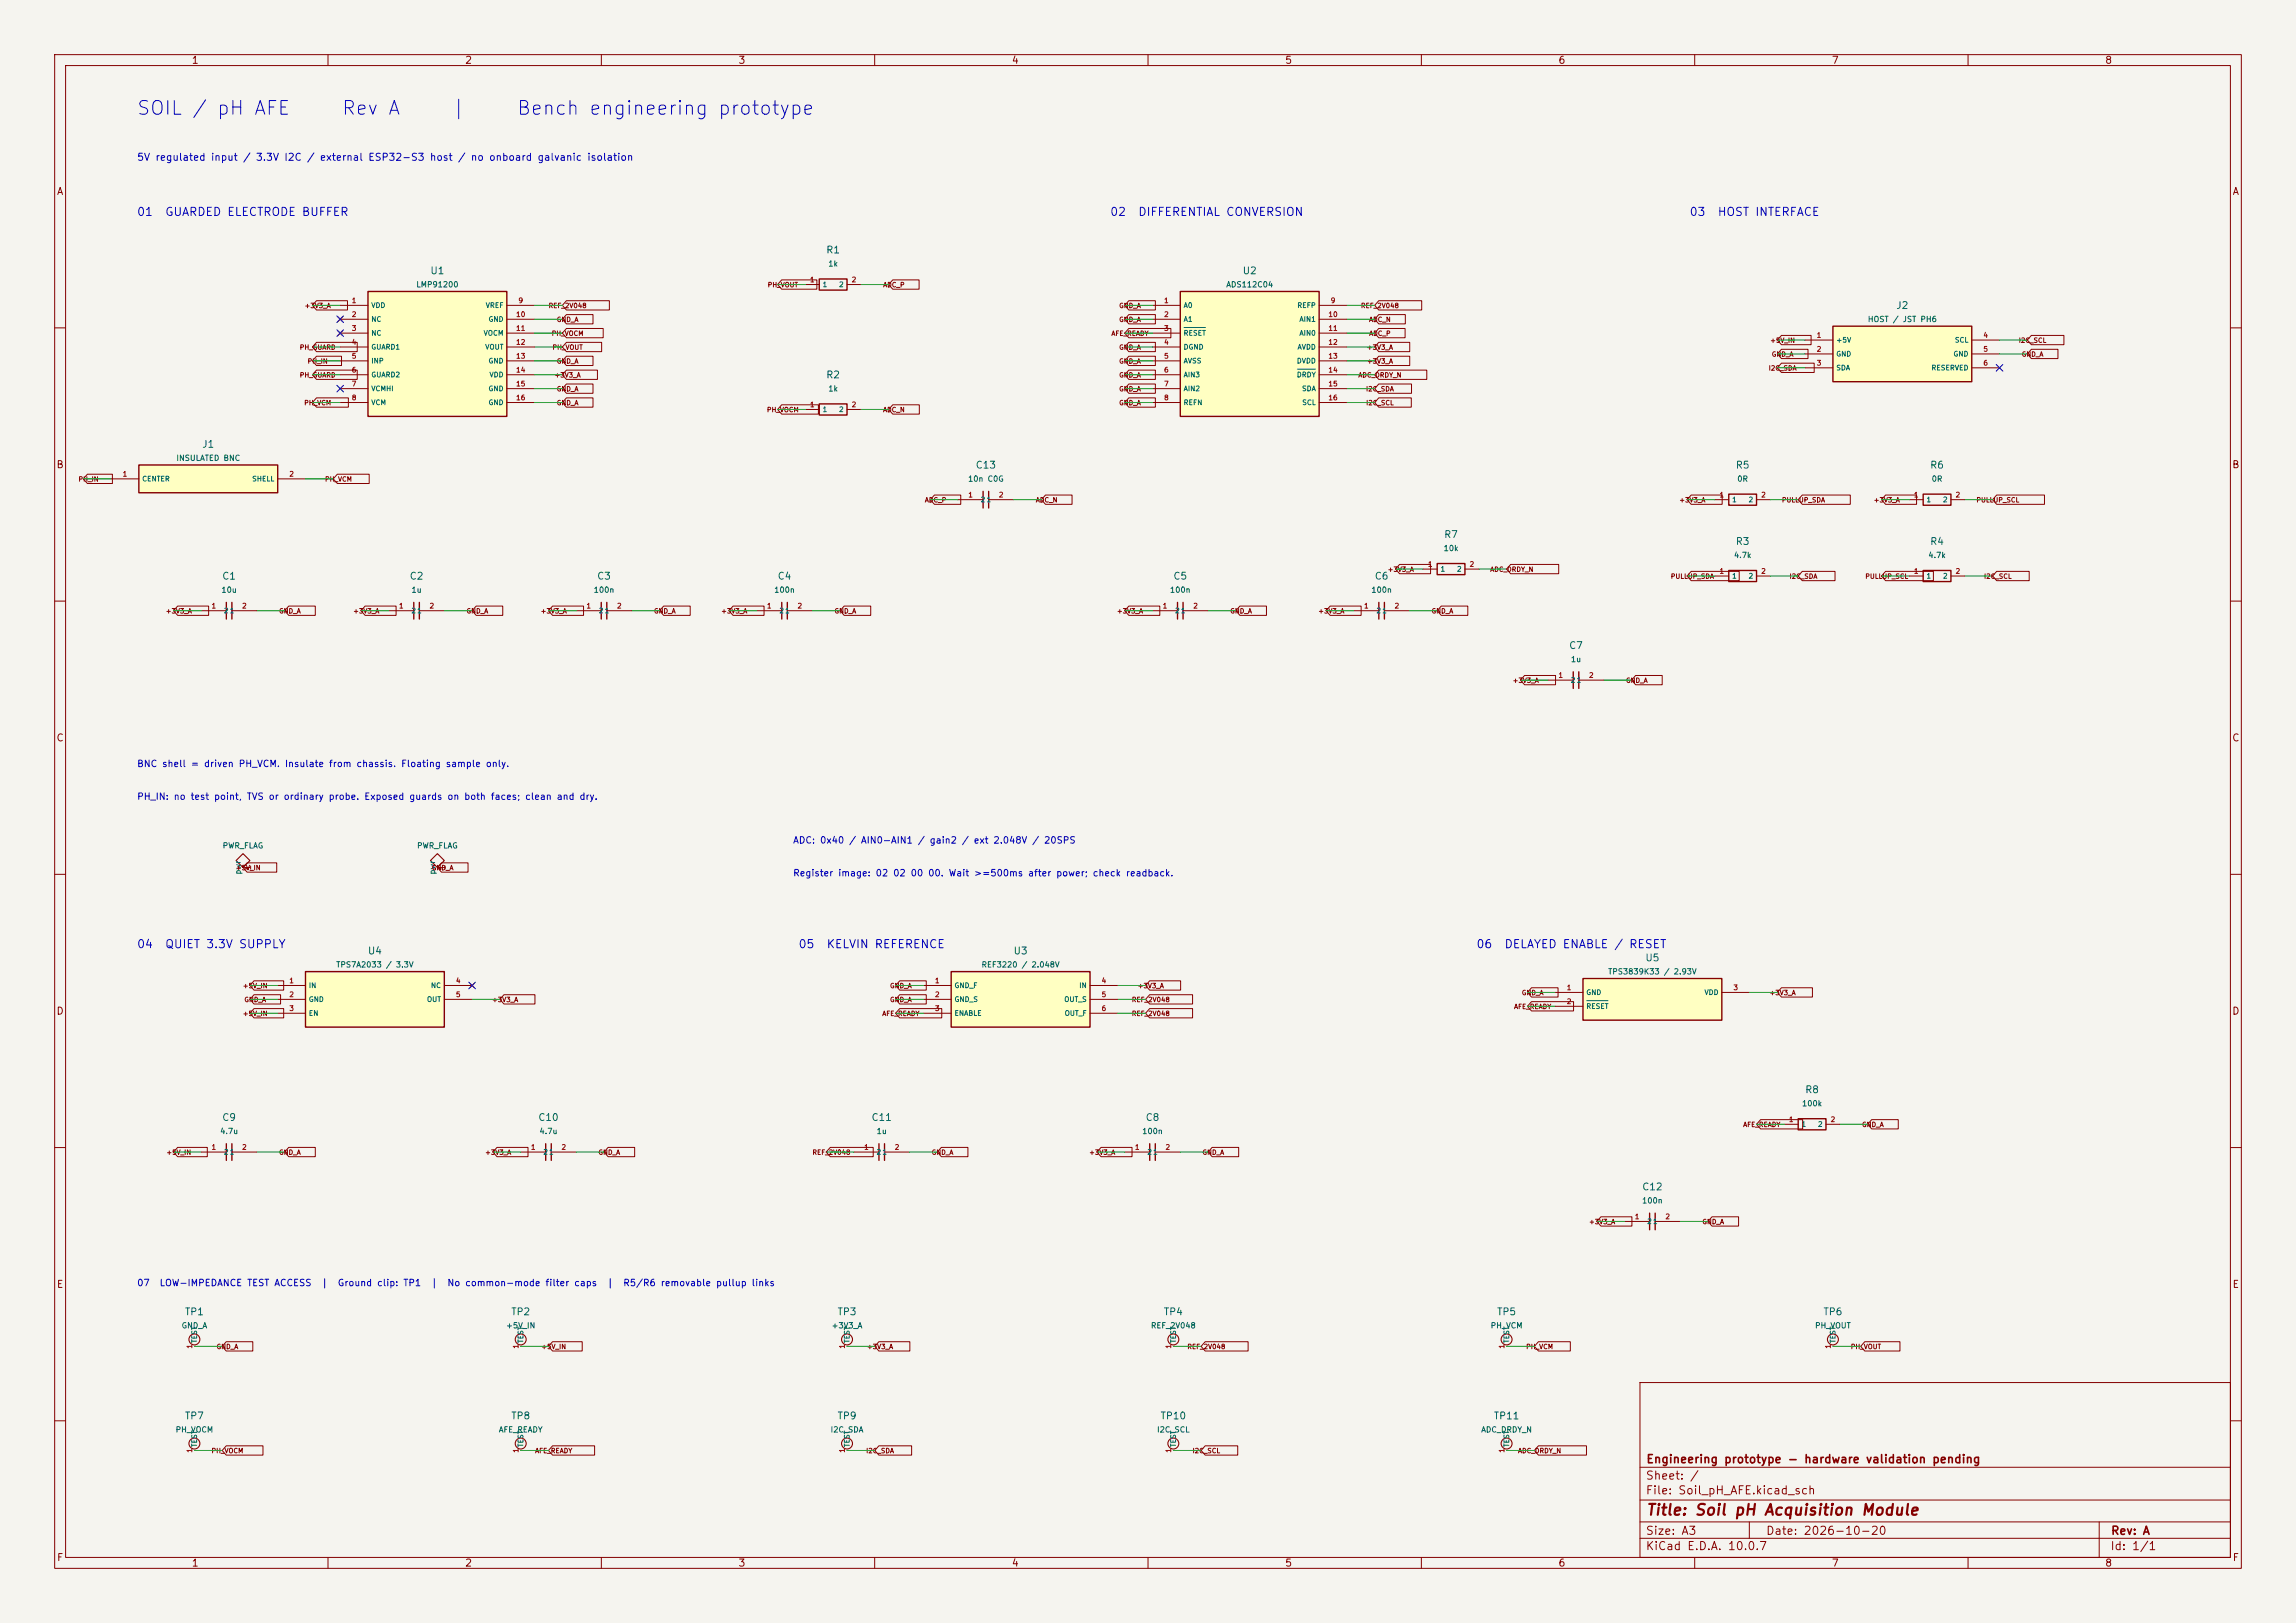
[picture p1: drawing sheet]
<svg xmlns="http://www.w3.org/2000/svg" width="420mm" height="297mm" viewBox="0 0 420 297" stroke-linecap="round" stroke-linejoin="round" font-family="sans-serif">
<defs><g id="words">
<g font-size="2.5" fill="#0000c2">
<text x="24.9" y="21.7">SOIL / pH AFE</text>
<text x="62.4" y="21.7">Rev A</text>
<text x="82.5" y="21.7">|</text>
<text x="94.4" y="21.7">Bench engineering prototype</text>
</g>
<text font-size="2" fill="#840000" x="301" y="277.8">Title: Soil pH Acquisition Module</text>
<g font-size="1.5" fill="#0000c2">
<text x="25" y="39.9">01</text>
<text x="30.1" y="39.9">GUARDED ELECTRODE BUFFER</text>
<text x="203" y="39.9">02</text>
<text x="208.1" y="39.9">DIFFERENTIAL CONVERSION</text>
<text x="309" y="39.9">03</text>
<text x="314.1" y="39.9">HOST INTERFACE</text>
<text x="25" y="173.9">04</text>
<text x="30.1" y="173.9">QUIET 3.3V SUPPLY</text>
<text x="146" y="173.9">05</text>
<text x="151.1" y="173.9">KELVIN REFERENCE</text>
<text x="270" y="173.9">06</text>
<text x="275.1" y="173.9">DELAYED ENABLE / RESET</text>
</g>
<g font-size="1.5" fill="#840000">
<text x="301" y="268.1">Engineering prototype - hardware validation pending</text>
<text x="300.9" y="273.8">File: Soil_pH_AFE.kicad_sch</text>
<text x="300.9" y="271.1">Sheet: /</text>
<text x="300.9" y="281.2">Size: A3</text>
<text x="322.9" y="281.2">Date: 2026-10-20</text>
<text x="386" y="281.2">Rev: A</text>
<text x="300.9" y="284">KiCad E.D.A. 10.0.7</text>
<text x="385.9" y="284">Id: 1/1</text>
</g>
<g font-size="1.3" fill="#840000">
<text x="35" y="12">1</text>
<text x="85" y="12">2</text>
<text x="135" y="12">3</text>
<text x="185" y="12">4</text>
<text x="235" y="12">5</text>
<text x="285" y="12">6</text>
<text x="335" y="12">7</text>
<text x="385" y="12">8</text>
<text x="10.3" y="36">A</text>
<text x="408.3" y="36">A</text>
<text x="10.2" y="86">B</text>
<text x="408.2" y="86">B</text>
<text x="10.2" y="136">C</text>
<text x="408.2" y="136">C</text>
<text x="10.2" y="186">D</text>
<text x="408.2" y="186">D</text>
<text x="10.3" y="236">E</text>
<text x="408.3" y="236">E</text>
<text x="10.3" y="286">F</text>
<text x="35" y="287">1</text>
<text x="85" y="287">2</text>
<text x="135" y="287">3</text>
<text x="185" y="287">4</text>
<text x="235" y="287">5</text>
<text x="285" y="287">6</text>
<text x="335" y="287">7</text>
<text x="385" y="287">8</text>
<text x="408.3" y="286">F</text>
</g>
<text font-size="1.3" fill="#0000c2" x="25" y="29.7">5V regulated input / 3.3V I2C / external ESP32-S3 host / no onboard galvanic isolation</text>
<g font-size="1.3" fill="#006464">
<text x="151" y="46.7">R1</text>
<text x="78.6" y="50.5">U1</text>
<text x="227.2" y="50.5">U2</text>
<text x="346.8" y="56.8">J2</text>
<text x="151" y="69.5">R2</text>
<text x="36.9" y="82.2">J1</text>
<text x="178.4" y="86.1">C13</text>
<text x="317.4" y="86.1">R5</text>
<text x="353" y="86.1">R6</text>
<text x="264.1" y="98.8">R7</text>
<text x="317.4" y="100">R3</text>
<text x="353" y="100">R4</text>
<text x="40.5" y="106.4">C1</text>
<text x="74.8" y="106.4">C2</text>
<text x="109.1" y="106.4">C3</text>
<text x="142.1" y="106.4">C4</text>
<text x="214.5" y="106.4">C5</text>
<text x="251.4" y="106.4">C6</text>
<text x="286.9" y="119.1">C7</text>
<text x="67.2" y="175">U4</text>
<text x="185.3" y="175">U3</text>
<text x="300.9" y="176.2">U5</text>
<text x="330.1" y="200.4">R8</text>
<text x="40.5" y="205.4">C9</text>
<text x="98.4" y="205.4">C10</text>
<text x="159.3" y="205.4">C11</text>
<text x="209.5" y="205.4">C8</text>
<text x="300.3" y="218.1">C12</text>
<text x="33.7" y="241">TP1</text>
<text x="93.4" y="241">TP2</text>
<text x="153.1" y="241">TP3</text>
<text x="212.8" y="241">TP4</text>
<text x="273.7" y="241">TP5</text>
<text x="333.4" y="241">TP6</text>
<text x="33.7" y="260">TP7</text>
<text x="93.4" y="260">TP8</text>
<text x="153.1" y="260">TP9</text>
<text x="212.2" y="260">TP10</text>
<text x="273.1" y="260">TP11</text>
</g>
<g font-size="1.2" fill="#0000c2">
<text x="25" y="140.7">BNC shell = driven PH_VCM. Insulate from chassis. Floating sample only.</text>
<text x="25" y="146.7">PH_IN: no test point, TVS or ordinary probe. Exposed guards on both faces; clean and dry.</text>
<text x="145" y="154.7">ADC: 0x40 / AIN0-AIN1 / gain2 / ext 2.048V / 20SPS</text>
<text x="145" y="160.7">Register image: 02 02 00 00. Wait &gt;=500ms after power; check readback.</text>
<text x="25" y="235.7">07</text>
<text x="29.1" y="235.7">LOW-IMPEDANCE TEST ACCESS</text>
<text x="58.7" y="235.7">|</text>
<text x="61.7" y="235.7">Ground clip: TP1</text>
<text x="78.8" y="235.7">|</text>
<text x="81.7" y="235.7">No common-mode filter caps</text>
<text x="110.9" y="235.7">|</text>
<text x="113.9" y="235.7">R5/R6 removable pullup links</text>
</g>
<g font-size="1" fill="#006464">
<text x="76.1" y="52.8">LMP91200</text>
<text x="151.4" y="49">1k</text>
<text x="224.2" y="52.8">ADS112C04</text>
<text x="341.6" y="59.2">HOST / JST PH6</text>
<text x="151.4" y="71.9">1k</text>
<text x="32.2" y="84.6">INSULATED BNC</text>
<text x="177" y="88.4">10n C0G</text>
<text x="317.7" y="88.4">0R</text>
<text x="353.3" y="88.4">0R</text>
<text x="264" y="101.1">10k</text>
<text x="317.1" y="102.4">4.7k</text>
<text x="352.6" y="102.4">4.7k</text>
<text x="40.4" y="108.7">10u</text>
<text x="75.2" y="108.7">1u</text>
<text x="108.5" y="108.7">100n</text>
<text x="141.5" y="108.7">100n</text>
<text x="213.9" y="108.7">100n</text>
<text x="250.7" y="108.7">100n</text>
<text x="287.3" y="121.4">1u</text>
<text x="40.6" y="155.5">PWR_FLAG</text>
<text x="76.2" y="155.5">PWR_FLAG</text>
<text x="44.3" y="160.1" transform="rotate(-90 44.3 160.1)">pwr</text>
<text x="79.8" y="160.1" transform="rotate(-90 79.8 160.1)">pwr</text>
<text x="61.4" y="177.3">TPS7A2033 / 3.3V</text>
<text x="179.4" y="177.3">REF3220 / 2.048V</text>
<text x="294.1" y="178.6">TPS3839K33 / 2.93V</text>
<text x="329.5" y="202.7">100k</text>
<text x="40.2" y="207.8">4.7u</text>
<text x="98.6" y="207.8">4.7u</text>
<text x="160.3" y="207.8">1u</text>
<text x="208.8" y="207.8">100n</text>
<text x="300.3" y="220.5">100n</text>
<text x="33.1" y="243.3">GND_A</text>
<text x="92.5" y="243.3">+5V_IN</text>
<text x="152" y="243.3">+3V3_A</text>
<text x="210.4" y="243.3">REF_2V048</text>
<text x="272.6" y="243.3">PH_VCM</text>
<text x="331.9" y="243.3">PH_VOUT</text>
<text x="32" y="262.4">PH_VOCM</text>
<text x="91.2" y="262.4">AFE_READY</text>
<text x="151.8" y="262.4">I2C_SDA</text>
<text x="211.6" y="262.4">I2C_SCL</text>
<text x="270.8" y="262.4">ADC_DRDY_N</text>
</g>
<g font-size="1" fill="#a90000">
<text x="46.1" y="159.3" transform="rotate(-90 46.1 159.3)">1</text>
<text x="81.7" y="159.3" transform="rotate(-90 81.7 159.3)">1</text>
</g>
<g font-size=".9" fill="#840000">
<text x="140.3" y="52.8">PH_VOUT</text>
<text x="161.5" y="52.8">ADC_P</text>
<text x="55.6" y="56.6">+3V3_A</text>
<text x="100.3" y="56.6">REF_2V048</text>
<text x="101.8" y="59.1">GND_A</text>
<text x="204.6" y="59.1">GND_A</text>
<text x="204.6" y="56.6">GND_A</text>
<text x="248.9" y="56.6">REF_2V048</text>
<text x="250.3" y="59.1">ADC_N</text>
<text x="54.7" y="64.2">PH_GUARD</text>
<text x="100.8" y="61.7">PH_VOCM</text>
<text x="101" y="64.2">PH_VOUT</text>
<text x="203.2" y="61.7">AFE_READY</text>
<text x="204.6" y="64.2">GND_A</text>
<text x="249.9" y="64.2">+3V3_A</text>
<text x="250.4" y="61.7">ADC_P</text>
<text x="323.7" y="62.9">+5V_IN</text>
<text x="324" y="65.5">GND_A</text>
<text x="369.2" y="62.9">I2C_SCL</text>
<text x="369.7" y="65.5">GND_A</text>
<text x="54.7" y="69.3">PH_GUARD</text>
<text x="56.2" y="66.7">PH_IN</text>
<text x="101.4" y="69.3">+3V3_A</text>
<text x="101.8" y="71.8">GND_A</text>
<text x="101.8" y="66.7">GND_A</text>
<text x="204.6" y="71.8">GND_A</text>
<text x="204.6" y="66.7">GND_A</text>
<text x="204.6" y="69.3">GND_A</text>
<text x="248.4" y="69.3">ADC_DRDY_N</text>
<text x="249.8" y="71.8">I2C_SDA</text>
<text x="249.9" y="66.7">+3V3_A</text>
<text x="323.4" y="68">I2C_SDA</text>
<text x="55.6" y="74.4">PH_VCM</text>
<text x="101.8" y="74.4">GND_A</text>
<text x="140.2" y="75.6">PH_VOCM</text>
<text x="161.4" y="75.6">ADC_N</text>
<text x="204.6" y="74.4">GND_A</text>
<text x="249.8" y="74.4">I2C_SCL</text>
<text x="14.3" y="88.3">PH_IN</text>
<text x="59.4" y="88.3">PH_VCM</text>
<text x="169.1" y="92.1">ADC_P</text>
<text x="189.4" y="92.1">ADC_N</text>
<text x="307.1" y="92.1">+3V3_A</text>
<text x="325.9" y="92.1">PULLUP_SDA</text>
<text x="342.7" y="92.1">+3V3_A</text>
<text x="361.4" y="92.1">PULLUP_SCL</text>
<text x="253.8" y="104.8">+3V3_A</text>
<text x="272.5" y="104.8">ADC_DRDY_N</text>
<text x="305.5" y="106.1">PULLUP_SDA</text>
<text x="327.3" y="106.1">I2C_SDA</text>
<text x="341.1" y="106.1">PULLUP_SCL</text>
<text x="362.8" y="106.1">I2C_SCL</text>
<text x="30.2" y="112.5">+3V3_A</text>
<text x="51" y="112.5">GND_A</text>
<text x="64.5" y="112.5">+3V3_A</text>
<text x="85.2" y="112.5">GND_A</text>
<text x="98.8" y="112.5">+3V3_A</text>
<text x="119.5" y="112.5">GND_A</text>
<text x="131.8" y="112.5">+3V3_A</text>
<text x="152.6" y="112.5">GND_A</text>
<text x="204.2" y="112.5">+3V3_A</text>
<text x="224.9" y="112.5">GND_A</text>
<text x="241.1" y="112.5">+3V3_A</text>
<text x="261.8" y="112.5">GND_A</text>
<text x="276.6" y="125.2">+3V3_A</text>
<text x="297.3" y="125.2">GND_A</text>
<text x="43.1" y="159.5">+5V_IN</text>
<text x="78.9" y="159.5">GND_A</text>
<text x="44.3" y="181">+5V_IN</text>
<text x="44.6" y="183.6">GND_A</text>
<text x="89.9" y="183.6">+3V3_A</text>
<text x="162.7" y="183.6">GND_A</text>
<text x="162.7" y="181">GND_A</text>
<text x="206.9" y="183.6">REF_2V048</text>
<text x="208" y="181">+3V3_A</text>
<text x="276.9" y="184.9">AFE_READY</text>
<text x="278.3" y="182.3">GND_A</text>
<text x="323.6" y="182.3">+3V3_A</text>
<text x="44.3" y="186.1">+5V_IN</text>
<text x="161.3" y="186.1">AFE_READY</text>
<text x="206.9" y="186.1">REF_2V048</text>
<text x="318.8" y="206.4">AFE_READY</text>
<text x="340.5" y="206.4">GND_A</text>
<text x="30.4" y="211.5">+5V_IN</text>
<text x="51" y="211.5">GND_A</text>
<text x="88.7" y="211.5">+3V3_A</text>
<text x="109.4" y="211.5">GND_A</text>
<text x="148.5" y="211.5">REF_2V048</text>
<text x="170.3" y="211.5">GND_A</text>
<text x="199.1" y="211.5">+3V3_A</text>
<text x="219.9" y="211.5">GND_A</text>
<text x="290.6" y="224.2">+3V3_A</text>
<text x="311.3" y="224.2">GND_A</text>
<text x="39.5" y="247.1">GND_A</text>
<text x="98.9" y="247.1">+5V_IN</text>
<text x="158.5" y="247.1">+3V3_A</text>
<text x="217.1" y="247.1">REF_2V048</text>
<text x="279.1" y="247.1">PH_VCM</text>
<text x="338.5" y="247.1">PH_VOUT</text>
<text x="38.6" y="266.1">PH_VOCM</text>
<text x="97.8" y="266.1">AFE_READY</text>
<text x="158.3" y="266.1">I2C_SDA</text>
<text x="218.1" y="266.1">I2C_SCL</text>
<text x="277.6" y="266.1">ADC_DRDY_N</text>
</g>
<g font-size=".9" fill="#a90000">
<text x="148.1" y="51.9">1</text>
<text x="155.7" y="51.9">2</text>
<text x="64.3" y="55.7">1</text>
<text x="64.3" y="58.2">2</text>
<text x="94.3" y="58.2">10</text>
<text x="94.7" y="55.7">9</text>
<text x="212.8" y="55.7">1</text>
<text x="212.8" y="58.2">2</text>
<text x="242.9" y="58.2">10</text>
<text x="243.3" y="55.7">9</text>
<text x="64.3" y="60.8">3</text>
<text x="64.3" y="63.3">4</text>
<text x="64.3" y="65.8">5</text>
<text x="94.3" y="60.8">11</text>
<text x="94.3" y="63.3">12</text>
<text x="94.3" y="65.8">13</text>
<text x="212.8" y="60.8">3</text>
<text x="212.8" y="63.3">4</text>
<text x="212.8" y="65.8">5</text>
<text x="242.9" y="60.8">11</text>
<text x="242.9" y="63.3">12</text>
<text x="242.9" y="65.8">13</text>
<text x="332.2" y="62">1</text>
<text x="332.2" y="64.6">2</text>
<text x="362.7" y="62">4</text>
<text x="362.7" y="64.6">5</text>
<text x="64.3" y="68.4">6</text>
<text x="64.3" y="70.9">7</text>
<text x="94.3" y="68.4">14</text>
<text x="94.3" y="70.9">15</text>
<text x="212.8" y="68.4">6</text>
<text x="212.8" y="70.9">7</text>
<text x="242.9" y="68.4">14</text>
<text x="242.9" y="70.9">15</text>
<text x="332.2" y="67.1">3</text>
<text x="362.7" y="67.1">6</text>
<text x="64.3" y="73.5">8</text>
<text x="94.3" y="73.5">16</text>
<text x="148.1" y="74.7">1</text>
<text x="155.7" y="74.7">2</text>
<text x="212.8" y="73.5">8</text>
<text x="242.9" y="73.5">16</text>
<text x="22.3" y="87.4">1</text>
<text x="52.8" y="87.4">2</text>
<text x="177" y="91.2">1</text>
<text x="182.6" y="91.2">2</text>
<text x="314.4" y="91.2">1</text>
<text x="322.1" y="91.2">2</text>
<text x="350" y="91.2">1</text>
<text x="357.6" y="91.2">2</text>
<text x="261.1" y="103.9">1</text>
<text x="268.7" y="103.9">2</text>
<text x="314.4" y="105.2">1</text>
<text x="322.1" y="105.2">2</text>
<text x="350" y="105.2">1</text>
<text x="357.6" y="105.2">2</text>
<text x="38.6" y="111.6">1</text>
<text x="44.2" y="111.6">2</text>
<text x="72.9" y="111.6">1</text>
<text x="78.5" y="111.6">2</text>
<text x="107.2" y="111.6">1</text>
<text x="112.8" y="111.6">2</text>
<text x="140.2" y="111.6">1</text>
<text x="145.8" y="111.6">2</text>
<text x="212.6" y="111.6">1</text>
<text x="218.2" y="111.6">2</text>
<text x="249.4" y="111.6">1</text>
<text x="255" y="111.6">2</text>
<text x="285" y="124.3">1</text>
<text x="290.6" y="124.3">2</text>
<text x="52.8" y="180.1">1</text>
<text x="52.8" y="182.7">2</text>
<text x="52.8" y="185.2">3</text>
<text x="83.3" y="180.1">4</text>
<text x="83.3" y="182.7">5</text>
<text x="170.9" y="180.1">1</text>
<text x="170.9" y="182.7">2</text>
<text x="170.9" y="185.2">3</text>
<text x="201.4" y="180.1">4</text>
<text x="201.4" y="182.7">5</text>
<text x="201.4" y="185.2">6</text>
<text x="286.5" y="181.4">1</text>
<text x="286.5" y="183.9">2</text>
<text x="317" y="181.4">3</text>
<text x="327.1" y="205.5">1</text>
<text x="334.8" y="205.5">2</text>
<text x="38.6" y="210.6">1</text>
<text x="44.2" y="210.6">2</text>
<text x="97" y="210.6">1</text>
<text x="102.6" y="210.6">2</text>
<text x="158" y="210.6">1</text>
<text x="163.6" y="210.6">2</text>
<text x="207.5" y="210.6">1</text>
<text x="213.1" y="210.6">2</text>
<text x="298.9" y="223.3">1</text>
<text x="304.5" y="223.3">2</text>
<text x="35.4" y="246.9" transform="rotate(-90 35.4 246.9)">1</text>
<text x="95" y="246.9" transform="rotate(-90 95 246.9)">1</text>
<text x="154.7" y="246.9" transform="rotate(-90 154.7 246.9)">1</text>
<text x="214.4" y="246.9" transform="rotate(-90 214.4 246.9)">1</text>
<text x="275.4" y="246.9" transform="rotate(-90 275.4 246.9)">1</text>
<text x="335.1" y="246.9" transform="rotate(-90 335.1 246.9)">1</text>
<text x="35.4" y="265.9" transform="rotate(-90 35.4 265.9)">1</text>
<text x="95" y="265.9" transform="rotate(-90 95 265.9)">1</text>
<text x="154.7" y="265.9" transform="rotate(-90 154.7 265.9)">1</text>
<text x="214.4" y="265.9" transform="rotate(-90 214.4 265.9)">1</text>
<text x="275.4" y="265.9" transform="rotate(-90 275.4 265.9)">1</text>
</g>
<g font-size=".9" fill="#006464">
<text x="150.4" y="52.8">1</text>
<text x="153.4" y="52.8">2</text>
<text x="67.8" y="56.6">VDD</text>
<text x="67.8" y="59.1">NC</text>
<text x="88.8" y="56.6">VREF</text>
<text x="89.3" y="59.1">GND</text>
<text x="216.4" y="56.6">A0</text>
<text x="216.4" y="59.1">A1</text>
<text x="237.2" y="56.6">REFP</text>
<text x="237.6" y="59.1">AIN1</text>
<text x="67.8" y="61.6">NC</text>
<text x="67.8" y="64.2">GUARD1</text>
<text x="88.4" y="61.6">VOCM</text>
<text x="88.7" y="64.2">VOUT</text>
<text x="216.4" y="61.6">RESET</text>
<text x="216.4" y="64.2">DGND</text>
<text x="237.3" y="64.2">AVDD</text>
<text x="237.6" y="61.6">AIN0</text>
<text x="335.8" y="62.9">+5V</text>
<text x="335.8" y="65.5">GND</text>
<text x="357.2" y="65.5">GND</text>
<text x="357.5" y="62.9">SCL</text>
<text x="67.8" y="66.7">INP</text>
<text x="67.8" y="69.3">GUARD2</text>
<text x="67.8" y="71.8">VCMHI</text>
<text x="89.3" y="66.7">GND</text>
<text x="89.3" y="71.8">GND</text>
<text x="89.4" y="69.3">VDD</text>
<text x="216.4" y="66.7">AVSS</text>
<text x="216.4" y="69.3">AIN3</text>
<text x="216.4" y="71.8">AIN2</text>
<text x="237.1" y="66.7">DVDD</text>
<text x="237.1" y="69.3">DRDY</text>
<text x="238.1" y="71.8">SDA</text>
<text x="335.8" y="68">SDA</text>
<text x="353.2" y="68">RESERVED</text>
<text x="67.8" y="74.3">VCM</text>
<text x="89.3" y="74.3">GND</text>
<text x="150.4" y="75.6">1</text>
<text x="153.4" y="75.6">2</text>
<text x="216.4" y="74.3">REFN</text>
<text x="238.1" y="74.3">SCL</text>
<text x="25.9" y="88.3">CENTER</text>
<text x="46" y="88.3">SHELL</text>
<text x="179.3" y="92.1">21</text>
<text x="316.7" y="92.1">1</text>
<text x="319.8" y="92.1">2</text>
<text x="352.3" y="92.1">1</text>
<text x="355.3" y="92.1">2</text>
<text x="263.4" y="104.8">1</text>
<text x="266.4" y="104.8">2</text>
<text x="316.7" y="106.1">1</text>
<text x="319.8" y="106.1">2</text>
<text x="352.3" y="106.1">1</text>
<text x="355.3" y="106.1">2</text>
<text x="40.9" y="112.4">21</text>
<text x="75.2" y="112.4">21</text>
<text x="109.4" y="112.4">21</text>
<text x="142.5" y="112.4">21</text>
<text x="214.9" y="112.4">21</text>
<text x="251.7" y="112.4">21</text>
<text x="287.2" y="125.1">21</text>
<text x="56.4" y="181">IN</text>
<text x="56.4" y="183.6">GND</text>
<text x="78" y="183.6">OUT</text>
<text x="78.7" y="181">NC</text>
<text x="174.5" y="181">GND_F</text>
<text x="174.5" y="183.6">GND_S</text>
<text x="194.6" y="183.6">OUT_S</text>
<text x="197.3" y="181">IN</text>
<text x="290.1" y="182.3">GND</text>
<text x="290.1" y="184.8">RESET</text>
<text x="311.7" y="182.3">VDD</text>
<text x="56.4" y="186.1">EN</text>
<text x="174.5" y="186.1">ENABLE</text>
<text x="194.7" y="186.1">OUT_F</text>
<text x="329.4" y="206.4">1</text>
<text x="332.5" y="206.4">2</text>
<text x="40.9" y="211.5">21</text>
<text x="99.3" y="211.5">21</text>
<text x="160.2" y="211.5">21</text>
<text x="209.8" y="211.5">21</text>
<text x="301.2" y="224.2">21</text>
<text x="36.2" y="245.9" transform="rotate(-90 36.2 245.9)">TEST</text>
<text x="95.9" y="245.9" transform="rotate(-90 95.9 245.9)">TEST</text>
<text x="155.6" y="245.9" transform="rotate(-90 155.6 245.9)">TEST</text>
<text x="215.3" y="245.9" transform="rotate(-90 215.3 245.9)">TEST</text>
<text x="276.3" y="245.9" transform="rotate(-90 276.3 245.9)">TEST</text>
<text x="336" y="245.9" transform="rotate(-90 336 245.9)">TEST</text>
<text x="36.2" y="264.9" transform="rotate(-90 36.2 264.9)">TEST</text>
<text x="95.9" y="264.9" transform="rotate(-90 95.9 264.9)">TEST</text>
<text x="155.6" y="264.9" transform="rotate(-90 155.6 264.9)">TEST</text>
<text x="215.3" y="264.9" transform="rotate(-90 215.3 264.9)">TEST</text>
<text x="276.3" y="264.9" transform="rotate(-90 276.3 264.9)">TEST</text>
</g>
</g></defs>
<path d="M0 0h420v297h-420z" fill="#f5f4ef" stroke="#f5f4ef" stroke-width=".18"/>
<g fill="none" stroke="#840000" stroke-width=".18">
<path d="M10 10h400v277h-400zM12 12h396v273h-396zM60 10v2M110 10v2M160 10v2M210 10v2M260 10v2M310 10v2M360 10v2M10 60h2M408 60h2M175.3 91.4h4.5"/>
<path d="M180.8 91.4h4.6M10 110h2M408 110h2M10 160h2M408 160h2M10 210h2M326.4 205.7h2.5M334 205.7h2.5M408 210h2M300 253h108v32h-108zM10 260h2M300 278.5h108"/>
<path d="M300 274.5h108M300 268.5h108M320 278.5v3M384 278.5v6.5M408 260h2M60 285v2M110 285v2M160 285v2M210 285v2M260 285v2M300 281.5h108M310 285v2"/>
<path d="M360 285v2"/>
</g>
<path d="M179.8 89.9v3.1M180.8 89.9v3.1M328.9 204.7h5.1v2.1h-5.1z" fill="none" stroke="#840000" stroke-width=".25"/>
<path d="M289.6 179.1h25.4v7.6h-25.4z" fill="#ffffc2"/>
<path d="M149.9 51.1h5v2h-5zM215.4 110.2v3.1M216.4 110.2v3.1M252.2 110.2v3.1M253.2 110.2v3.1M262.9 103.1h5.1v2.1h-5.1zM289.6 179.1h25.4v7.6h-25.4zM301.8 222v3M302.8 222v3" fill="none" stroke="#840000" stroke-width=".25"/>
<g fill="none" stroke="#840000" stroke-width=".18">
<path d="M147.3 52.1h2.6M154.9 52.1h2.6M210.8 111.8h4.6M216.4 111.8h4.6M247.6 111.8h4.6M253.2 111.8h4.6M260.3 104.1h2.6M268 104.1h2.5M284.5 181.6h5.1M284.5 184.2h5.1M315 181.6h5M297.2 223.5h4.6"/>
<path d="M302.8 223.5h4.5M214.6 246.4h.1M275.6 246.4h.1M214.6 265.4h.1M275.6 265.4h.1"/>
</g>
<path d="M290.3 183.1h3.8" fill="none" stroke="#006464" stroke-width=".18"/>
<g fill="none" stroke="#840000" stroke-width=".2">
<circle cx="214.6" cy="245.1" r="1"/>
<circle cx="275.6" cy="245.1" r="1"/>
<circle cx="214.6" cy="264.2" r="1"/>
<circle cx="275.6" cy="264.2" r="1"/>
</g>
<path d="M215.9 53.3h25.4v22.9h-25.4z" fill="#ffffc2"/>
<path d="M215.9 53.3h25.4v22.9h-25.4zM287.8 122.9v3.1M288.8 122.9v3.1" fill="none" stroke="#840000" stroke-width=".25"/>
<g fill="none" stroke="#840000" stroke-width=".18">
<path d="M210.8 55.9h5.1M210.8 58.4h5.1M241.3 55.9h5.1M241.3 58.4h5.1M210.8 61h5.1M210.8 63.5h5.1M210.8 66h5.1M210.8 68.6h5.1M210.8 71.1h5.1M210.8 73.7h5.1M241.3 61h5.1M241.3 63.5h5.1"/>
<path d="M241.3 66h5.1M241.3 68.6h5.1M241.3 71.1h5.1M241.3 73.7h5.1M283.2 124.5h4.6M288.8 124.5h4.6"/>
</g>
<path d="M216.6 59.9h3.9M237.3 67.6h3.3" fill="none" stroke="#006464" stroke-width=".18"/>
<path d="M335.3 59.7h25.4v10.2h-25.4z" fill="#ffffc2"/>
<path d="M335.3 59.7h25.4v10.2h-25.4zM316.2 90.4h5.1v2.1h-5.1z" fill="none" stroke="#840000" stroke-width=".25"/>
<path d="M330.2 62.2h5.1M330.2 64.8h5.1M330.2 67.3h5.1M360.7 62.2h5.1M360.7 64.8h5.1M360.7 67.3h5.1M313.7 91.4h2.5M321.3 91.4h2.5" fill="none" stroke="#840000" stroke-width=".18"/>
<path d="M67.3 53.3h25.4v22.9h-25.4z" fill="#ffffc2"/>
<g fill="none" stroke="#840000" stroke-width=".25">
<path d="M67.3 53.3h25.4v22.9h-25.4zM149.9 73.9h5v2h-5zM351.8 90.4h5.1v2.1h-5.1zM41.4 110.2v3.1M42.4 110.2v3.1M75.7 110.2v3.1M76.7 110.2v3.1M143 110.2v3.1M144 110.2v3.1M316.2 104.4h5.1v2h-5.1zM351.8 104.4h5.1v2h-5.1zM41.4 209.3v3"/>
<path d="M42.4 209.3v3M99.8 209.3v3M100.8 209.3v3M160.8 209.3v3M161.8 209.3v3"/>
</g>
<g fill="none" stroke="#840000" stroke-width=".18">
<path d="M61.8 58l.8 .8M62.2 55.9h5.1M62.2 58.4h5.1M62.6 58l-.8 .8M92.7 55.9h5.1M92.7 58.4h5.1M61.8 60.6l.8 .7M62.2 61h5.1M62.2 63.5h5.1M62.2 66h5.1M62.2 68.6h5.1M62.2 71.1h5.1"/>
<path d="M62.2 73.7h5.1M62.6 60.6l-.8 .7M92.7 61h5.1M92.7 63.5h5.1M92.7 66h5.1M92.7 68.6h5.1M92.7 71.1h5.1M92.7 73.7h5.1M147.3 74.9h2.6M154.9 74.9h2.6M349.2 91.4h2.6M356.9 91.4h2.5"/>
<path d="M36.8 111.8h4.6M42.4 111.8h4.6M71.1 111.8h4.6M76.7 111.8h4.6M138.4 111.8h4.6M144 111.8h4.6M313.7 105.4h2.5M321.3 105.4h2.5M349.2 105.4h2.6M356.9 105.4h2.5M44.4 158.8h.1M80 158.8h.1"/>
<path d="M36.8 210.8h4.6M42.4 210.8h4.6M95.2 210.8h4.6M100.8 210.8h4.6M156.2 210.8h4.6M161.8 210.8h4.6M35.6 246.4h.1M95.2 246.4h.1M154.9 246.4h.1M335.3 246.4h.1M35.6 265.4h.1M95.2 265.4h.1"/>
<path d="M154.9 265.4h.1"/>
</g>
<g fill="none" stroke="#840000" stroke-width=".2">
<path d="M43.2 157.5l1.2-1.3 1.3 1.3-1.3 1.3zM78.7 157.5l1.3-1.3 1.3 1.3-1.3 1.3z"/>
<circle cx="35.6" cy="245.1" r="1"/>
<circle cx="95.2" cy="245.1" r="1"/>
<circle cx="154.9" cy="245.1" r="1"/>
<circle cx="335.3" cy="245.1" r="1"/>
<circle cx="35.6" cy="264.2" r="1"/>
<circle cx="95.2" cy="264.2" r="1"/>
<circle cx="154.9" cy="264.2" r="1"/>
</g>
<path d="M25.4 85.1h25.4v5.1h-25.4z" fill="#ffffc2"/>
<path d="M25.4 85.1h25.4v5.1h-25.4z" fill="none" stroke="#840000" stroke-width=".25"/>
<path d="M20.3 87.6h5.1M50.8 87.6h5.1" fill="none" stroke="#840000" stroke-width=".18"/>
<path d="M55.9 177.8h25.4v10.2h-25.4z" fill="#ffffc2"/>
<path d="M110 110.2v3.1M111 110.2v3.1M55.9 177.8h25.4v10.2h-25.4zM210.3 209.3v3M211.3 209.3v3" fill="none" stroke="#840000" stroke-width=".25"/>
<path d="M105.4 111.8h4.6M111 111.8h4.6M86 180l.7 .7M86.7 180l-.7 .7M50.8 180.3h5.1M50.8 182.9h5.1M50.8 185.4h5.1M81.3 180.3h5.1M81.3 182.9h5.1M205.7 210.8h4.6M211.3 210.8h4.6" fill="none" stroke="#840000" stroke-width=".18"/>
<path d="M174 177.8h25.4v10.2h-25.4z" fill="#ffffc2"/>
<path d="M174 177.8h25.4v10.2h-25.4z" fill="none" stroke="#840000" stroke-width=".25"/>
<g fill="none" stroke="#840000" stroke-width=".18">
<path d="M57.9 55h5.7v1.7h-5.7l-.8-.8zM103.6 55h7.9v1.7h-7.9l-.7-.8zM103.6 57.6h4.9v1.7h-4.9l-.7-.9zM143 51.2h6.4v1.7h-6.4l-.8-.8zM163.3 51.2h4.8v1.7h-4.8l-.7-.8zM206.5 57.6h4.8v1.7h-4.8l-.8-.9zM206.5 55h4.8v1.7h-4.8l-.8-.8zM252.2 55h7.9v1.7h-7.9l-.7-.8zM252.2 57.6h4.9v1.7h-4.9l-.7-.9zM57.9 62.6h7.4v1.8h-7.4l-.8-.9zM57.9 65.2h4.6v1.7h-4.6l-.8-.9zM57.9 67.7h7.4v1.7h-7.4l-.8-.8z"/>
<path d="M57.9 72.8h5.8v1.7h-5.8l-.8-.8zM103.6 60.1h6.7v1.7h-6.7l-.7-.8zM103.6 72.8h4.9v1.7h-4.9l-.7-.8zM103.6 70.3h4.9v1.7h-4.9l-.7-.9zM103.6 67.7h5.7v1.7h-5.7l-.7-.8zM103.6 65.2h4.9v1.7h-4.9l-.7-.9zM103.6 62.6h6.5v1.8h-6.5l-.7-.9zM143 74.1h6.7v1.7h-6.7l-.8-.9zM163.3 74.1h4.9v1.7h-4.9l-.7-.9zM206.5 72.8h4.8v1.7h-4.8l-.8-.8zM206.5 70.3h4.8v1.7h-4.8l-.8-.9zM206.5 65.2h4.8v1.7h-4.8l-.8-.9z"/>
<path d="M206.5 62.6h4.8v1.8h-4.8l-.8-.9zM206.5 60.1h7.7v1.7h-7.7l-.8-.8zM206.5 67.7h4.8v1.7h-4.8l-.8-.8zM252.2 70.3h6v1.7h-6l-.7-.9zM252.2 67.7h8.8v1.7h-8.8l-.7-.8zM252.2 65.2h5.7v1.7h-5.7l-.7-.9zM252.2 62.6h5.7v1.8h-5.7l-.7-.9zM252.2 60.1h4.8v1.7h-4.8l-.7-.8zM252.2 72.8h6v1.7h-6l-.7-.8zM325.9 61.4h5.4v1.7h-5.4l-.8-.9zM325.9 66.5h6v1.7h-6l-.8-.9zM325.9 63.9h4.8v1.7h-4.8l-.8-.8z"/>
<path d="M371.6 63.9h4.8v1.7h-4.8l-.8-.8zM371.6 61.4h5.9v1.7h-5.9l-.8-.9zM16 86.8h4.6v1.7h-4.6l-.8-.9zM61.7 86.8h5.8v1.7h-5.8l-.7-.9zM170.9 90.6h4.8v1.7h-4.8l-.7-.9zM191.2 90.6h4.9v1.7h-4.9l-.7-.9zM309.4 90.6h5.6v1.7h-5.6l-.8-.9zM329.7 90.6h8.8v1.7h-8.8l-.8-.9zM344.9 90.6h5.7v1.7h-5.7l-.7-.9zM365.2 90.6h8.8v1.7h-8.8l-.7-.9zM32.5 110.9h5.7v1.7h-5.7l-.8-.8zM52.8 110.9h4.9v1.7h-4.9l-.7-.8z"/>
<path d="M66.8 110.9h5.7v1.7h-5.7l-.8-.8zM87.1 110.9h4.9v1.7h-4.9l-.7-.8zM101.1 110.9h5.6v1.7h-5.6l-.8-.8zM121.4 110.9h4.9v1.7h-4.9l-.8-.8zM134.1 110.9h5.7v1.7h-5.7l-.8-.8zM154.4 110.9h4.9v1.7h-4.9l-.7-.8zM206.5 110.9h5.7v1.7h-5.7l-.8-.8zM226.8 110.9h4.9v1.7h-4.9l-.7-.8zM243.3 110.9h5.7v1.7h-5.7l-.7-.8zM256 103.3h5.7v1.7h-5.7l-.7-.9zM263.6 110.9h4.9v1.7h-4.9l-.7-.8zM276.3 103.3h8.8v1.7h-8.8l-.7-.9z"/>
<path d="M309.4 104.6h8.7v1.7h-8.7l-.8-.9zM329.7 104.6h6v1.7h-6l-.8-.9zM344.9 104.6h8.8v1.7h-8.8l-.7-.9zM365.2 104.6h6v1.7h-6l-.7-.9zM278.9 123.6h5.6v1.7h-5.6l-.8-.8zM299.2 123.6h4.9v1.7h-4.9l-.8-.8zM45.2 157.9h5.4v1.7h-5.4l-.8-.8zM80.8 157.9h4.8v1.7h-4.8l-.8-.8zM46.5 179.5h5.4v1.7h-5.4l-.8-.9zM164.6 179.5h4.8v1.7h-4.8l-.8-.9zM210.3 179.5h5.7v1.7h-5.7l-.8-.9zM46.5 182h4.8v1.7h-4.8l-.8-.8z"/>
<path d="M46.5 184.6h5.4v1.7h-5.4l-.8-.9zM92.2 182h5.7v1.7h-5.7l-.8-.8zM164.6 182h4.8v1.7h-4.8l-.8-.8zM164.6 184.6h7.7v1.7h-7.7l-.8-.9zM168.9 180.3h5.1M168.9 182.9h5.1M168.9 185.4h5.1M199.4 180.3h5.1M199.4 182.9h5.1M199.4 185.4h5.1M210.3 184.6h7.8v1.7h-7.8l-.8-.9zM210.3 182h7.8v1.7h-7.8l-.8-.8z"/>
<path d="M280.1 183.3h7.7v1.7h-7.7l-.7-.8zM280.1 180.8h4.9v1.7h-4.9l-.7-.9zM325.9 180.8h5.6v1.7h-5.6l-.8-.9zM32.5 210h5.4v1.7h-5.4l-.8-.9zM52.8 210h4.9v1.7h-4.9l-.7-.9zM90.9 210h5.7v1.7h-5.7l-.7-.9zM111.2 210h4.9v1.7h-4.9l-.7-.9zM151.9 210h7.8v1.7h-7.8l-.8-.9zM172.2 210h4.9v1.7h-4.9l-.8-.9zM201.4 210h5.7v1.7h-5.7l-.7-.9zM221.7 210h4.9v1.7h-4.9l-.7-.9zM322.1 204.9h7.6v1.7h-7.6l-.8-.9z"/>
<path d="M342.4 204.9h4.8v1.7h-4.8l-.8-.9zM292.8 222.7h5.7v1.7h-5.7l-.7-.9zM313.2 222.7h4.8v1.7h-4.8l-.8-.9zM41.4 245.5h4.8v1.7h-4.8l-.8-.8zM101.1 245.5h5.4v1.7h-5.4l-.8-.8zM160.8 245.5h5.6v1.7h-5.6l-.8-.8zM220.5 245.5h7.8v1.7h-7.8l-.8-.8zM281.4 245.5h5.8v1.7h-5.8l-.7-.8zM341.1 245.5h6.4v1.7h-6.4l-.7-.8zM41.4 264.6h6.7v1.7h-6.7l-.8-.9zM101.1 264.6h7.7v1.7h-7.7l-.8-.9zM160.8 264.6h6v1.7h-6l-.8-.9z"/>
<path d="M220.5 264.6h5.9v1.7h-5.9l-.8-.9zM281.4 264.6h8.8v1.7h-8.8l-.7-.9z"/>
</g>
<g fill="none" stroke="#009600" stroke-width=".18">
<path d="M57.1 55.9h5.1M97.8 55.9h5.1M97.8 58.4h5.1M142.2 52.1h5.1M157.5 52.1h5.1M205.7 55.9h5.1M205.7 58.4h5.1M246.4 55.9h5.1M246.4 58.4h5.1M57.1 63.5h5.1M57.1 66h5.1M57.1 73.7h5.1"/>
<path d="M57.1 68.6h5.1M97.8 63.5h5.1M97.8 66h5.1M97.8 73.7h5.1M97.8 68.6h5.1M97.8 71.1h5.1M97.8 61h5.1M142.2 74.9h5.1M157.5 74.9h5.1M205.7 63.5h5.1M205.7 66h5.1M205.7 73.7h5.1"/>
<path d="M205.7 68.6h5.1M205.7 71.1h5.1M205.7 61h5.1M246.4 63.5h5.1M246.4 66h5.1M246.4 73.7h5.1M246.4 68.6h5.1M246.4 71.1h5.1M246.4 61h5.1M325.1 64.8h5.1M325.1 67.3h5.1M325.1 62.2h5.1"/>
<path d="M365.8 64.8h5M365.8 62.2h5M15.2 87.6h5.1M55.9 87.6h5.1M170.2 91.4h5.1M185.4 91.4h5.1M308.6 91.4h5.1M323.8 91.4h5.1M344.2 91.4h5M359.4 91.4h5.1M31.7 111.8h5.1M47 111.8h5.1"/>
<path d="M66 111.8h5.1M81.3 111.8h5.1M100.3 111.8h5.1M115.6 111.8h5M133.3 111.8h5.1M148.6 111.8h5.1M205.7 111.8h5.1M221 111.8h5.1M242.6 111.8h5M255.3 104.1h5M257.8 111.8h5.1M270.5 104.1h5.1"/>
<path d="M308.6 105.4h5.1M323.8 105.4h5.1M344.2 105.4h5M359.4 105.4h5.1M278.1 124.5h5.1M293.4 124.5h5M45.7 185.4h5.1M45.7 182.9h5.1M45.7 180.3h5.1M86.4 182.9h5M163.8 185.4h5.1M163.8 182.9h5.1"/>
<path d="M163.8 180.3h5.1M204.5 185.4h5M204.5 182.9h5M204.5 180.3h5M279.4 181.6h5.1M279.4 184.2h5.1M320 181.6h5.1M31.7 210.8h5.1M47 210.8h5.1M90.2 210.8h5M105.4 210.8h5.1M151.1 210.8h5.1"/>
<path d="M166.4 210.8h5M200.7 210.8h5M215.9 210.8h5.1M321.3 205.7h5.1M336.5 205.7h5.1M292.1 223.5h5.1M307.3 223.5h5.1M35.6 246.4h5M95.2 246.4h5.1M154.9 246.4h5.1M214.6 246.4h5.1M275.6 246.4h5.1"/>
<path d="M335.3 246.4h5.1M35.6 265.4h5M95.2 265.4h5.1M154.9 265.4h5.1M214.6 265.4h5.1M275.6 265.4h5.1"/>
</g>
<path d="M61.6 57.8l1.2 1.2M62.8 57.8l-1.2 1.2M61.6 60.4l1.2 1.2M61.6 70.5l1.2 1.2M62.8 60.4l-1.2 1.2M62.8 70.5l-1.2 1.2M365.2 66.7l1.2 1.2M366.4 66.7l-1.2 1.2M85.8 179.7l1.2 1.2M87 179.7l-1.2 1.2" fill="none" stroke="#000084" stroke-width=".18"/>
<use href="#words"/>
</svg>
